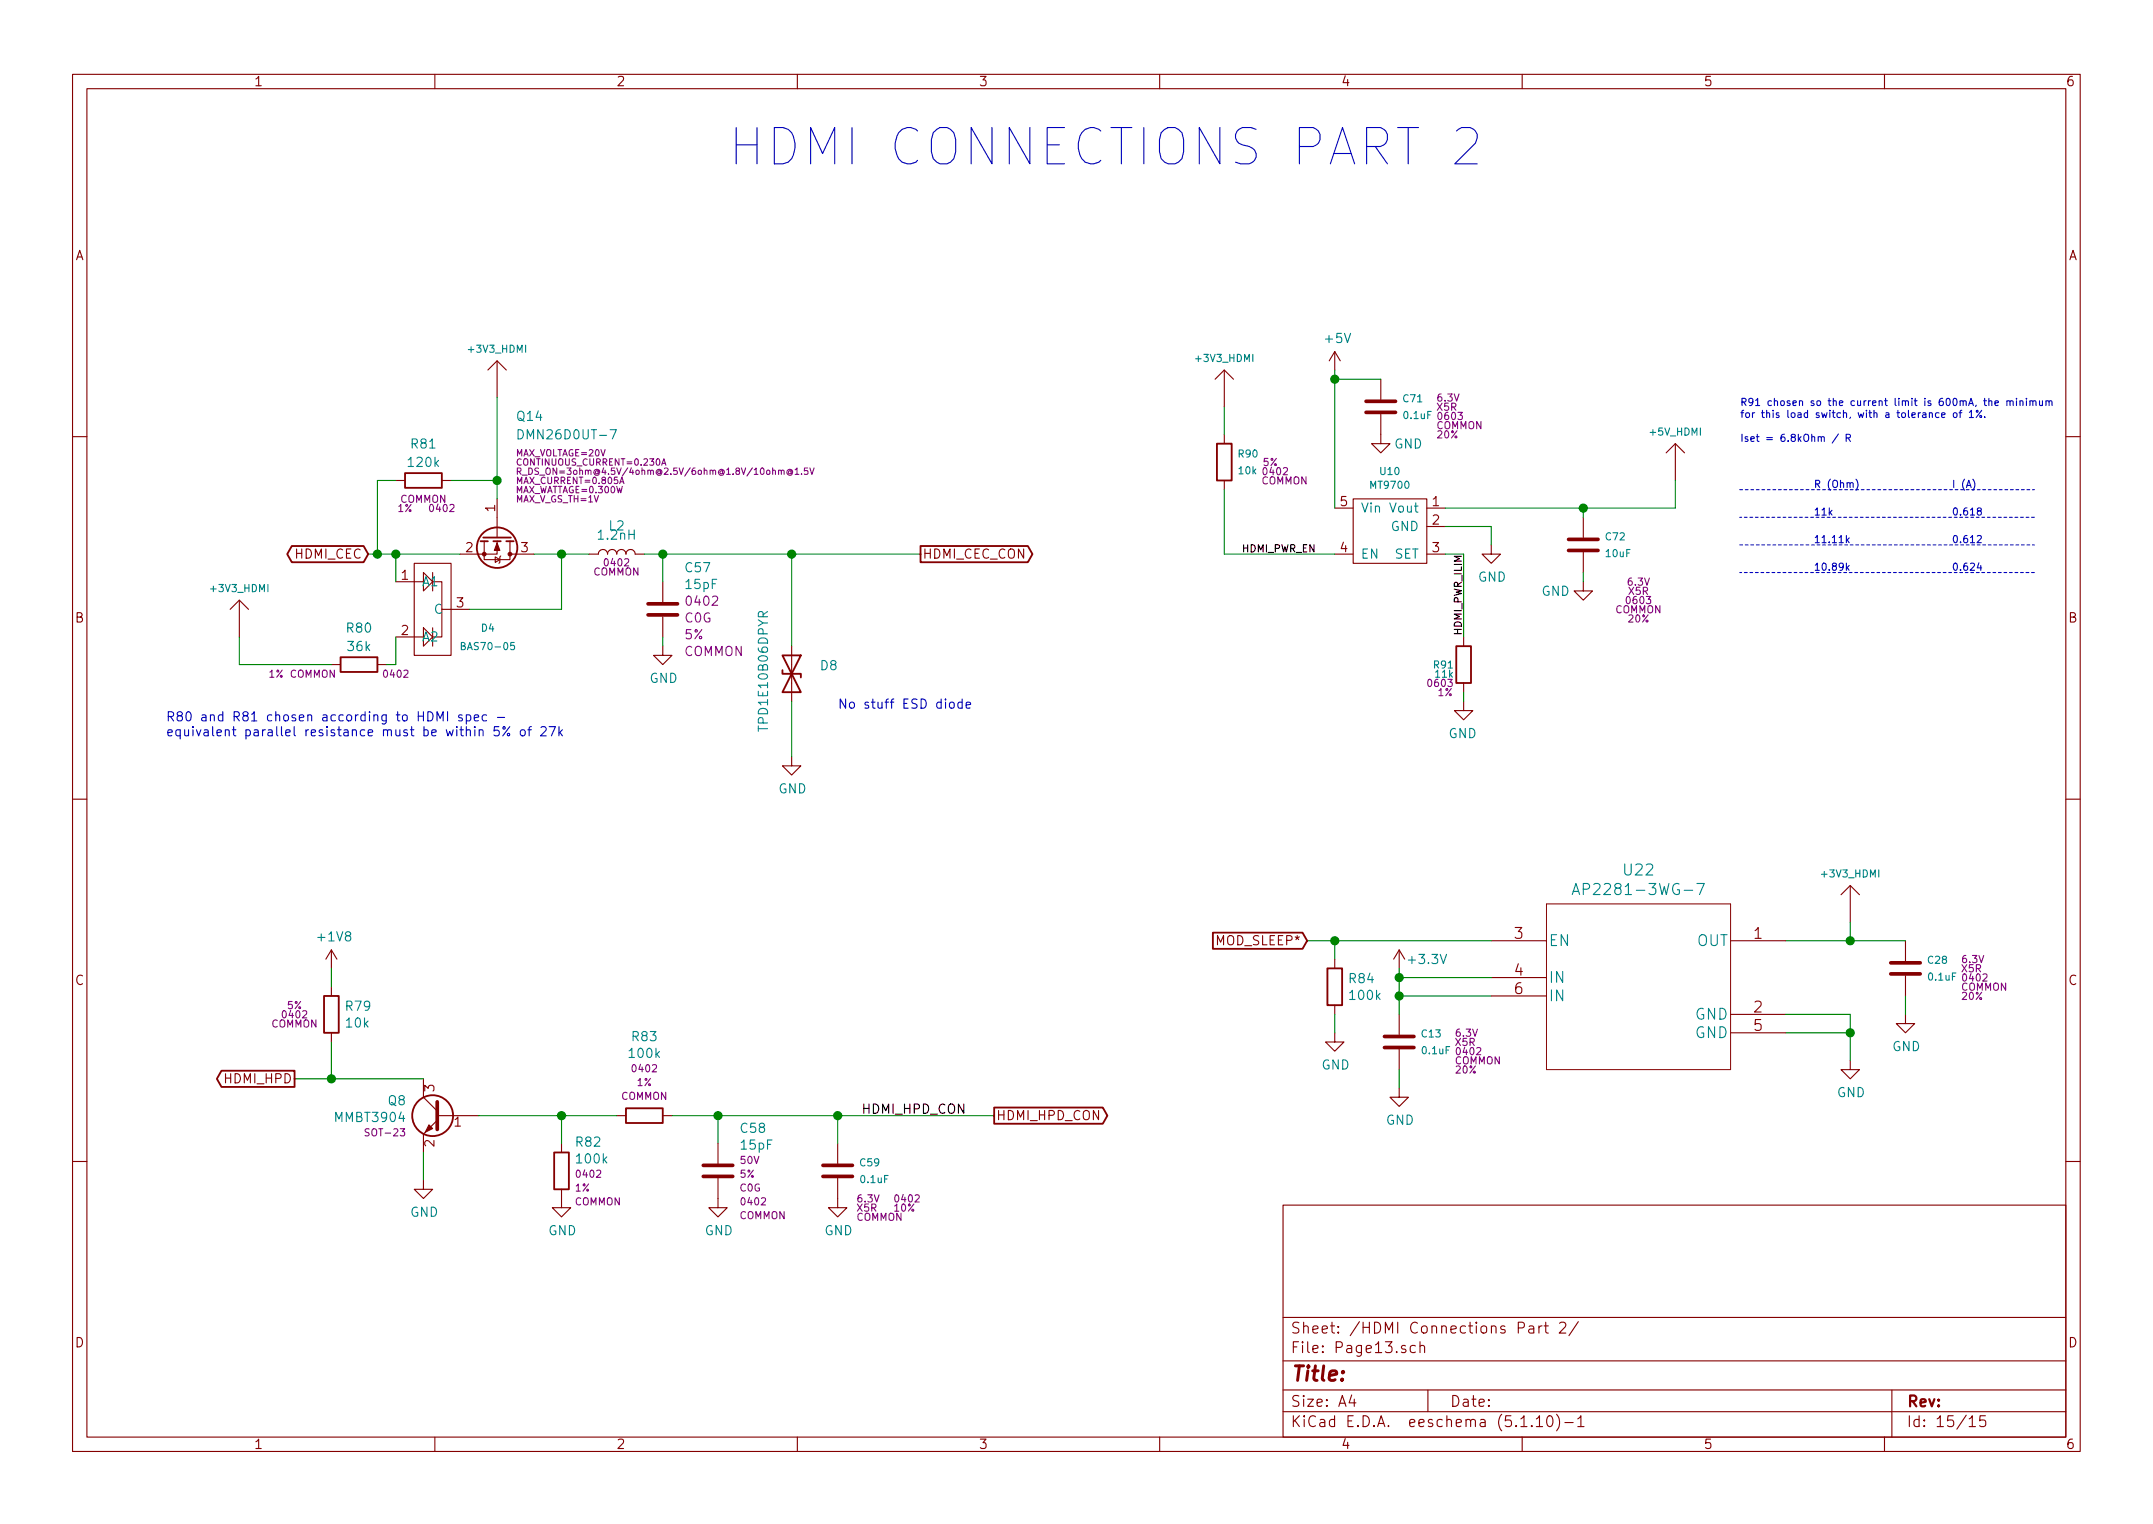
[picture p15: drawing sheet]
EESchema Schematic File Version 4
EELAYER 30 0
EELAYER END
$Descr A4 11693 8268
encoding utf-8
Sheet 15 15
Title ""
Date ""
Rev ""
Comp ""
Comment1 ""
Comment2 ""
Comment3 ""
Comment4 ""
$EndDescr
Text GLabel 2000 3000 0    50   BiDi ~ 0
HDMI_CEC
$Comp
L Device:R R?
U 1 1
P 1950 3600
AR Path="/5F02109E/5F232B63" Ref="R?"  Part="1" 
AR Path="/5F22A597/5F232B63" Ref="R80"  Part="1" 
F 0 "R80" V 1750 3600 50  0000 C CNN
F 1 "36k" V 1850 3600 50  0000 C CNN
F 2 "Resistor_SMD:R_0603_1608Metric" V 1880 3600 50  0001 C CNN
F 3 "~" H 1950 3600 50  0001 C CNN
F 4 "0402" V 2000 3800 39  0000 C CNN "Package"
F 5 "COMMON" V 2000 3350 39  0000 C CNN "Part"
F 6 "1%" V 2000 3150 39  0000 C CNN "Tolerance"
F 7 "" V 1950 3600 50  0001 C CNN "Field7"
	1    1950 3600
	0    1    1    0   
$EndComp
Wire Wire Line
	1800 3600 1300 3600
Wire Wire Line
	2100 3600 2150 3600
Wire Wire Line
	2000 3000 2050 3000
Wire Wire Line
	2700 2700 2700 2600
$Comp
L Device:R R?
U 1 1
P 2300 2600
AR Path="/5F02109E/5F232B81" Ref="R?"  Part="1" 
AR Path="/5F22A597/5F232B81" Ref="R81"  Part="1" 
F 0 "R81" V 2100 2600 50  0000 C CNN
F 1 "120k" V 2200 2600 50  0000 C CNN
F 2 "Resistor_SMD:R_0402_1005Metric" V 2230 2600 50  0001 C CNN
F 3 "~" H 2300 2600 50  0001 C CNN
F 4 "0402" V 2450 2700 39  0000 C CNN "Package"
F 5 "COMMON" V 2400 2600 39  0000 C CNN "Part"
F 6 "1%" V 2450 2500 39  0000 C CNN "Tolerance"
F 7 "" V 2300 2600 50  0001 C CNN "Field7"
	1    2300 2600
	0    1    1    0   
$EndComp
Wire Wire Line
	2150 2600 2050 2600
Wire Wire Line
	2050 2600 2050 3000
Connection ~ 2050 3000
Wire Wire Line
	2450 2600 2700 2600
Connection ~ 2700 2600
Wire Wire Line
	2700 2600 2700 2150
Wire Wire Line
	3050 3300 3050 3000
Wire Wire Line
	3050 3000 2900 3000
$Comp
L Device:L L?
U 1 1
P 3350 3000
AR Path="/5F02109E/5F232B95" Ref="L?"  Part="1" 
AR Path="/5F22A597/5F232B95" Ref="L2"  Part="1" 
F 0 "L2" V 3500 3000 50  0000 C CNN
F 1 "1.2nH" V 3450 3000 50  0000 C CNN
F 2 "Inductor_SMD:L_0402_1005Metric" H 3350 3000 50  0001 C CNN
F 3 "~" H 3350 3000 50  0001 C CNN
F 4 "0402" V 3300 3000 39  0000 C CNN "Package"
F 5 "COMMON" V 3250 3000 39  0000 C CNN "Part"
F 6 "" V 3350 3000 50  0001 C CNN "Field6"
	1    3350 3000
	0    -1   -1   0   
$EndComp
Wire Wire Line
	3050 3000 3200 3000
Connection ~ 3050 3000
$Comp
L Device:C C?
U 1 1
P 3600 3300
AR Path="/5F02109E/5F232B9D" Ref="C?"  Part="1" 
AR Path="/5F22A597/5F232B9D" Ref="C57"  Part="1" 
F 0 "C57" H 3715 3528 50  0000 L CNN
F 1 "15pF" H 3715 3437 50  0000 L CNN
F 2 "Capacitor_SMD:C_0402_1005Metric" H 3638 3150 50  0001 C CNN
F 3 "~" H 3600 3300 50  0001 C CNN
F 4 "0402" H 3715 3346 50  0000 L CNN "Package"
F 5 "C0G" H 3715 3255 50  0000 L CNN "Temp"
F 6 "5%" H 3715 3164 50  0000 L CNN "Tolerance"
F 7 "COMMON" H 3715 3073 50  0000 L CNN "Part"
	1    3600 3300
	1    0    0    -1  
$EndComp
$Comp
L power:GND #PWR?
U 1 1
P 3600 3500
AR Path="/5F02109E/5F232BA3" Ref="#PWR?"  Part="1" 
AR Path="/5F22A597/5F232BA3" Ref="#PWR0139"  Part="1" 
F 0 "#PWR0139" H 3600 3250 50  0001 C CNN
F 1 "GND" H 3605 3327 50  0000 C CNN
F 2 "" H 3600 3500 50  0001 C CNN
F 3 "" H 3600 3500 50  0001 C CNN
	1    3600 3500
	1    0    0    -1  
$EndComp
$Comp
L Device:D_TVS D?
U 1 1
P 4300 3650
AR Path="/5EF267A4/5F232BAF" Ref="D?"  Part="1" 
AR Path="/5F02109E/5F232BAF" Ref="D?"  Part="1" 
AR Path="/5F22A597/5F232BAF" Ref="D8"  Part="1" 
F 0 "D8" V 4254 3800 50  0000 L CNN
F 1 "TPD1E10B06DPYR" H 3950 3500 50  0000 L CNN
F 2 "Diode_SMD:D_0402_1005Metric" H 4300 3650 50  0001 L BNN
F 3 "Unavailable" H 4300 3650 50  0001 L BNN
F 4 "Single Channel ESD in 0402 package with 10pF Capacitance and 6V Breakdown 2-X1SON -40 to 125" H 4300 3650 50  0001 L BNN "Field4"
F 5 "TPD1E10B06DPYR" H 4300 3650 50  0001 L BNN "Field5"
F 6 "None" H 4300 3650 50  0001 L BNN "Field6"
F 7 "Manufacturer Recommendation" H 4300 3650 50  0001 L BNN "Field7"
F 8 "XDFN-2 Texas Instruments" H 4300 3650 50  0001 L BNN "Field8"
F 9 "Texas Instruments" H 4300 3650 50  0001 L BNN "Field9"
	1    4300 3650
	0    1    1    0   
$EndComp
Wire Wire Line
	3500 3000 3600 3000
Wire Wire Line
	3600 3150 3600 3000
Connection ~ 3600 3000
$Comp
L power:GND #PWR?
U 1 1
P 4300 4100
AR Path="/5F02109E/5F232BBA" Ref="#PWR?"  Part="1" 
AR Path="/5F22A597/5F232BBA" Ref="#PWR0141"  Part="1" 
F 0 "#PWR0141" H 4300 3850 50  0001 C CNN
F 1 "GND" H 4305 3927 50  0000 C CNN
F 2 "" H 4300 4100 50  0001 C CNN
F 3 "" H 4300 4100 50  0001 C CNN
	1    4300 4100
	1    0    0    -1  
$EndComp
Text GLabel 1600 5850 0    50   Output ~ 0
HDMI_HPD
$Comp
L Device:R R?
U 1 1
P 1800 5500
AR Path="/5F02109E/5F281570" Ref="R?"  Part="1" 
AR Path="/5F22A597/5F281570" Ref="R79"  Part="1" 
F 0 "R79" H 1870 5546 50  0000 L CNN
F 1 "10k" H 1870 5455 50  0000 L CNN
F 2 "Resistor_SMD:R_0402_1005Metric" V 1730 5500 50  0001 C CNN
F 3 "~" H 1800 5500 50  0001 C CNN
F 4 "5%" H 1600 5550 39  0000 C CNN "Tolerance"
F 5 "0402" H 1600 5500 39  0000 C CNN "Package"
F 6 "COMMON" H 1600 5450 39  0000 C CNN "Part"
	1    1800 5500
	1    0    0    -1  
$EndComp
$Comp
L power:+1V8 #PWR?
U 1 1
P 1800 5250
AR Path="/5F02109E/5F28157D" Ref="#PWR?"  Part="1" 
AR Path="/5F22A597/5F28157D" Ref="#PWR0136"  Part="1" 
F 0 "#PWR0136" H 1800 5100 50  0001 C CNN
F 1 "+1V8" H 1815 5423 50  0000 C CNN
F 2 "" H 1800 5250 50  0001 C CNN
F 3 "" H 1800 5250 50  0001 C CNN
	1    1800 5250
	1    0    0    -1  
$EndComp
Wire Wire Line
	1800 5250 1800 5350
Wire Wire Line
	1600 5850 1800 5850
Wire Wire Line
	1800 5650 1800 5850
$Comp
L power:GND #PWR?
U 1 1
P 2300 6400
AR Path="/5F02109E/5F281586" Ref="#PWR?"  Part="1" 
AR Path="/5F22A597/5F281586" Ref="#PWR0137"  Part="1" 
F 0 "#PWR0137" H 2300 6150 50  0001 C CNN
F 1 "GND" H 2305 6227 50  0000 C CNN
F 2 "" H 2300 6400 50  0001 C CNN
F 3 "" H 2300 6400 50  0001 C CNN
	1    2300 6400
	1    0    0    -1  
$EndComp
Wire Wire Line
	2300 6250 2300 6400
$Comp
L Device:R R?
U 1 1
P 3050 6350
AR Path="/5F02109E/5F281591" Ref="R?"  Part="1" 
AR Path="/5F22A597/5F281591" Ref="R82"  Part="1" 
F 0 "R82" H 3120 6508 50  0000 L CNN
F 1 "100k" H 3120 6417 50  0000 L CNN
F 2 "Resistor_SMD:R_0402_1005Metric" V 2980 6350 50  0001 C CNN
F 3 "~" H 3050 6350 50  0001 C CNN
F 4 "0402" H 3120 6334 39  0000 L CNN "Package"
F 5 "1%" H 3120 6259 39  0000 L CNN "Tolerance"
F 6 "COMMON" H 3120 6184 39  0000 L CNN "Part"
F 7 "" H 3050 6350 39  0001 C CNN "Field7"
	1    3050 6350
	1    0    0    -1  
$EndComp
$Comp
L Device:R R?
U 1 1
P 3500 6050
AR Path="/5F02109E/5F28159A" Ref="R?"  Part="1" 
AR Path="/5F22A597/5F28159A" Ref="R83"  Part="1" 
F 0 "R83" V 3069 6050 50  0000 C CNN
F 1 "100k" V 3160 6050 50  0000 C CNN
F 2 "Resistor_SMD:R_0402_1005Metric" V 3430 6050 50  0001 C CNN
F 3 "~" H 3500 6050 50  0001 C CNN
F 4 "0402" V 3243 6050 39  0000 C CNN "Package"
F 5 "1%" V 3318 6050 39  0000 C CNN "Tolerance"
F 6 "COMMON" V 3393 6050 39  0000 C CNN "Part"
	1    3500 6050
	0    1    1    0   
$EndComp
Wire Wire Line
	2600 6050 3050 6050
Connection ~ 3050 6050
Wire Wire Line
	3050 6050 3350 6050
$Comp
L power:GND #PWR?
U 1 1
P 3050 6500
AR Path="/5F02109E/5F2815A3" Ref="#PWR?"  Part="1" 
AR Path="/5F22A597/5F2815A3" Ref="#PWR0138"  Part="1" 
F 0 "#PWR0138" H 3050 6250 50  0001 C CNN
F 1 "GND" H 3055 6327 50  0000 C CNN
F 2 "" H 3050 6500 50  0001 C CNN
F 3 "" H 3050 6500 50  0001 C CNN
	1    3050 6500
	1    0    0    -1  
$EndComp
Wire Wire Line
	3050 6050 3050 6200
$Comp
L Device:C C?
U 1 1
P 3900 6350
AR Path="/5F02109E/5F2815AF" Ref="C?"  Part="1" 
AR Path="/5F22A597/5F2815AF" Ref="C58"  Part="1" 
F 0 "C58" H 4015 6583 50  0000 L CNN
F 1 "15pF" H 4015 6492 50  0000 L CNN
F 2 "Capacitor_SMD:C_0402_1005Metric" H 3938 6200 50  0001 C CNN
F 3 "~" H 3900 6350 50  0001 C CNN
F 4 "50V" H 4015 6409 39  0000 L CNN "Voltage"
F 5 "5%" H 4015 6334 39  0000 L CNN "Tolerance"
F 6 "C0G" H 4015 6259 39  0000 L CNN "Temp"
F 7 "0402" H 4015 6184 39  0000 L CNN "Package"
F 8 "COMMON" H 4015 6109 39  0000 L CNN "Part"
	1    3900 6350
	1    0    0    -1  
$EndComp
$Comp
L power:GND #PWR?
U 1 1
P 3900 6500
AR Path="/5F02109E/5F2815B5" Ref="#PWR?"  Part="1" 
AR Path="/5F22A597/5F2815B5" Ref="#PWR0140"  Part="1" 
F 0 "#PWR0140" H 3900 6250 50  0001 C CNN
F 1 "GND" H 3905 6327 50  0000 C CNN
F 2 "" H 3900 6500 50  0001 C CNN
F 3 "" H 3900 6500 50  0001 C CNN
	1    3900 6500
	1    0    0    -1  
$EndComp
Wire Wire Line
	3650 6050 3900 6050
Wire Wire Line
	3900 6050 3900 6200
Connection ~ 3900 6050
Wire Wire Line
	3900 6050 4550 6050
$Comp
L power:GND #PWR?
U 1 1
P 4550 6500
AR Path="/5F02109E/5F2815C0" Ref="#PWR?"  Part="1" 
AR Path="/5F22A597/5F2815C0" Ref="#PWR0142"  Part="1" 
F 0 "#PWR0142" H 4550 6250 50  0001 C CNN
F 1 "GND" H 4555 6327 50  0000 C CNN
F 2 "" H 4550 6500 50  0001 C CNN
F 3 "" H 4550 6500 50  0001 C CNN
	1    4550 6500
	1    0    0    -1  
$EndComp
Connection ~ 1800 5850
Wire Wire Line
	1800 5850 2300 5850
Wire Wire Line
	4550 6050 5400 6050
Connection ~ 4550 6050
Text Label 5250 6050 2    50   ~ 0
HDMI_HPD_CON
$Comp
L CustomSymbols:AP2281-3WG-7 U?
U 1 1
P 8100 5100
AR Path="/5F02109E/5F2ABE14" Ref="U?"  Part="1" 
AR Path="/5F22A597/5F2ABE14" Ref="U22"  Part="1" 
AR Path="/5F2ABE14" Ref="U22"  Part="1" 
F 0 "U22" H 8900 5487 60  0000 C CNN
F 1 "AP2281-3WG-7" H 8900 5381 60  0000 C CNN
F 2 "Package_TO_SOT_SMD:SOT-23-6" H 8900 5340 60  0001 C CNN
F 3 "" H 8100 5100 60  0000 C CNN
	1    8100 5100
	1    0    0    -1  
$EndComp
$Comp
L Device:R R?
U 1 1
P 7250 5350
AR Path="/5F02109E/5F2ABE1A" Ref="R?"  Part="1" 
AR Path="/5F22A597/5F2ABE1A" Ref="R84"  Part="1" 
F 0 "R84" H 7320 5396 50  0000 L CNN
F 1 "100k" H 7320 5305 50  0000 L CNN
F 2 "Resistor_SMD:R_0402_1005Metric" V 7180 5350 50  0001 C CNN
F 3 "~" H 7250 5350 50  0001 C CNN
	1    7250 5350
	1    0    0    -1  
$EndComp
$Comp
L power:+3.3V #PWR?
U 1 1
P 7600 5250
AR Path="/5F02109E/5F2ABE20" Ref="#PWR?"  Part="1" 
AR Path="/5F22A597/5F2ABE20" Ref="#PWR0144"  Part="1" 
F 0 "#PWR0144" H 7600 5100 50  0001 C CNN
F 1 "+3.3V" H 7750 5300 50  0000 C CNN
F 2 "" H 7600 5250 50  0001 C CNN
F 3 "" H 7600 5250 50  0001 C CNN
	1    7600 5250
	1    0    0    -1  
$EndComp
Wire Wire Line
	7600 5250 7600 5300
Wire Wire Line
	7600 5400 8100 5400
Wire Wire Line
	8100 5300 7600 5300
Connection ~ 7600 5300
Wire Wire Line
	7600 5300 7600 5400
$Comp
L power:GND #PWR?
U 1 1
P 7250 5600
AR Path="/5F02109E/5F2ABE2B" Ref="#PWR?"  Part="1" 
AR Path="/5F22A597/5F2ABE2B" Ref="#PWR0143"  Part="1" 
F 0 "#PWR0143" H 7250 5350 50  0001 C CNN
F 1 "GND" H 7255 5427 50  0000 C CNN
F 2 "" H 7250 5600 50  0001 C CNN
F 3 "" H 7250 5600 50  0001 C CNN
	1    7250 5600
	1    0    0    -1  
$EndComp
Wire Wire Line
	7250 5200 7250 5100
Wire Wire Line
	7250 5100 8100 5100
Text GLabel 7100 5100 0    50   Input ~ 0
MOD_SLEEP*
Wire Wire Line
	7100 5100 7250 5100
Connection ~ 7250 5100
$Comp
L power:GND #PWR?
U 1 1
P 10050 5750
AR Path="/5F02109E/5F2ABE37" Ref="#PWR?"  Part="1" 
AR Path="/5F22A597/5F2ABE37" Ref="#PWR0145"  Part="1" 
F 0 "#PWR0145" H 10050 5500 50  0001 C CNN
F 1 "GND" H 10055 5577 50  0000 C CNN
F 2 "" H 10050 5750 50  0001 C CNN
F 3 "" H 10050 5750 50  0001 C CNN
	1    10050 5750
	1    0    0    -1  
$EndComp
Wire Wire Line
	9700 5500 10050 5500
Wire Wire Line
	10050 5500 10050 5600
Wire Wire Line
	9700 5600 10050 5600
Connection ~ 10050 5600
Wire Wire Line
	10050 5600 10050 5750
Wire Wire Line
	9700 5100 10050 5100
Text Notes 3950 900  0    197  ~ 0
HDMI CONNECTIONS PART 2
Text Notes 4550 3850 0    50   ~ 0
No stuff ESD diode
Wire Wire Line
	3600 3000 4300 3000
Wire Wire Line
	4300 3000 5000 3000
Connection ~ 4300 3000
$Comp
L power:GND #PWR0175
U 1 1
P 8100 2950
F 0 "#PWR0175" H 8100 2700 50  0001 C CNN
F 1 "GND" H 8105 2777 50  0000 C CNN
F 2 "" H 8100 2950 50  0001 C CNN
F 3 "" H 8100 2950 50  0001 C CNN
	1    8100 2950
	1    0    0    -1  
$EndComp
Wire Wire Line
	8100 2850 8100 2950
$Comp
L Device:R R?
U 1 1
P 6650 2500
AR Path="/5EF267A4/5F225C7A" Ref="R?"  Part="1" 
AR Path="/5EE263E8/5F225C7A" Ref="R?"  Part="1" 
AR Path="/5EF6A45F/5F225C7A" Ref="R?"  Part="1" 
AR Path="/5F22A597/5F225C7A" Ref="R90"  Part="1" 
F 0 "R90" H 6720 2546 39  0000 L CNN
F 1 "10k" H 6720 2455 39  0000 L CNN
F 2 "Resistor_SMD:R_0402_1005Metric" V 6580 2500 39  0001 C CNN
F 3 "~" H 6650 2500 39  0000 C CNN
F 4 "0402" H 6850 2450 39  0000 L CNN "Package"
F 5 "5%" H 6900 2500 39  0000 C CNN "Tolerance"
F 6 "COMMON" H 6850 2400 39  0000 L CNN "Part"
	1    6650 2500
	1    0    0    -1  
$EndComp
Wire Wire Line
	6650 2650 6650 3000
Wire Wire Line
	6650 3000 7250 3000
$Comp
L power:+5V #PWR0173
U 1 1
P 7250 2000
F 0 "#PWR0173" H 7250 1850 50  0001 C CNN
F 1 "+5V" H 7265 2173 50  0000 C CNN
F 2 "" H 7250 2000 50  0001 C CNN
F 3 "" H 7250 2000 50  0001 C CNN
	1    7250 2000
	1    0    0    -1  
$EndComp
$Comp
L Device:R R?
U 1 1
P 7950 3600
AR Path="/5EEF7C46/5F22E424" Ref="R?"  Part="1" 
AR Path="/5F22A597/5F22E424" Ref="R91"  Part="1" 
F 0 "R91" H 8000 3600 39  0000 L CNN
F 1 "11k" H 8000 3550 39  0000 L CNN
F 2 "Resistor_SMD:R_0603_1608Metric" V 7880 3600 39  0001 C CNN
F 3 "~" H 7950 3600 39  0001 C CNN
F 4 "0603" H 8000 3500 39  0000 L CNN "Package"
F 5 "1%" H 8050 3450 39  0000 C CNN "Tolerance"
F 6 "" H 7950 3600 39  0001 C CNN "Field6"
	1    7950 3600
	-1   0    0    -1  
$EndComp
$Comp
L power:GND #PWR0172
U 1 1
P 7950 3800
F 0 "#PWR0172" H 7950 3550 50  0001 C CNN
F 1 "GND" H 7955 3627 50  0000 C CNN
F 2 "" H 7950 3800 50  0001 C CNN
F 3 "" H 7950 3800 50  0001 C CNN
	1    7950 3800
	-1   0    0    -1  
$EndComp
Wire Wire Line
	7500 2050 7250 2050
Connection ~ 7250 2050
Wire Wire Line
	7250 2050 7250 2000
$Comp
L power:GND #PWR0174
U 1 1
P 7500 2350
F 0 "#PWR0174" H 7500 2100 50  0001 C CNN
F 1 "GND" H 7650 2300 50  0000 C CNN
F 2 "" H 7500 2350 50  0001 C CNN
F 3 "" H 7500 2350 50  0001 C CNN
	1    7500 2350
	1    0    0    -1  
$EndComp
$Comp
L Device:C C?
U 1 1
P 7500 2200
AR Path="/5EF2B870/5F23CFEA" Ref="C?"  Part="1" 
AR Path="/5EF6A3C7/5F23CFEA" Ref="C?"  Part="1" 
AR Path="/5EF6A45F/5F23CFEA" Ref="C?"  Part="1" 
AR Path="/5F22A597/5F23CFEA" Ref="C71"  Part="1" 
F 0 "C71" H 7615 2246 39  0000 L CNN
F 1 "0.1uF" H 7615 2155 39  0000 L CNN
F 2 "Capacitor_SMD:C_0603_1608Metric" H 7538 2050 39  0001 C CNN
F 3 "~" H 7500 2200 39  0001 C CNN
F 4 "6.3V" H 7800 2250 39  0000 L CNN "Voltage Rating"
F 5 "X5R" H 7800 2200 39  0000 L CNN "Temp"
F 6 "0603" H 7800 2150 39  0000 L CNN "Package"
F 7 "COMMON" H 7800 2100 39  0000 L CNN "Part"
F 8 "20%" H 7800 2050 39  0000 L CNN "Tolerance"
	1    7500 2200
	1    0    0    -1  
$EndComp
Wire Wire Line
	7850 2750 8600 2750
Wire Wire Line
	8600 2800 8600 2750
Connection ~ 8600 2750
Wire Wire Line
	8600 2750 9100 2750
Text GLabel 5000 3000 2    50   Output ~ 0
HDMI_CEC_CON
Text GLabel 5400 6050 2    50   Output ~ 0
HDMI_HPD_CON
$Comp
L Device:C C?
U 1 1
P 4550 6350
AR Path="/5EF2B870/5F2521E4" Ref="C?"  Part="1" 
AR Path="/5EF6A3C7/5F2521E4" Ref="C?"  Part="1" 
AR Path="/5EF6A45F/5F2521E4" Ref="C?"  Part="1" 
AR Path="/5EF6A7F8/5F2521E4" Ref="C?"  Part="1" 
AR Path="/5F22A597/5F2521E4" Ref="C59"  Part="1" 
F 0 "C59" H 4665 6396 39  0000 L CNN
F 1 "0.1uF" H 4665 6305 39  0000 L CNN
F 2 "Capacitor_SMD:C_0402_1005Metric" H 4588 6200 39  0001 C CNN
F 3 "~" H 4550 6350 39  0001 C CNN
F 4 "6.3V" H 4650 6200 39  0000 L CNN "Voltage Rating"
F 5 "X5R" H 4650 6150 39  0000 L CNN "Temp"
F 6 "0402" H 4850 6200 39  0000 L CNN "Package"
F 7 "COMMON" H 4650 6100 39  0000 L CNN "Part"
F 8 "10%" H 4850 6150 39  0000 L CNN "Tolerance"
	1    4550 6350
	1    0    0    -1  
$EndComp
Wire Wire Line
	4550 6050 4550 6200
Wire Wire Line
	7250 2750 7250 2050
$Comp
L Transistor_BJT:MMBT3904 Q8
U 1 1
P 2400 6050
F 0 "Q8" H 2591 6133 50  0000 L CNN
F 1 "MMBT3904" H 2591 6042 50  0000 L CNN
F 2 "Package_TO_SOT_SMD:SOT-23" H 2400 6050 60  0001 C CNN
F 3 "" H 2400 6050 60  0000 C CNN
F 4 "SOT-23" H 2591 5959 39  0000 L CNN "Assembly"
	1    2400 6050
	-1   0    0    -1  
$EndComp
Text Notes 900  4000 0    50   ~ 0
R80 and R81 chosen according to HDMI spec -\nequivalent parallel resistance must be within 5% of 27k
Wire Wire Line
	3600 3500 3600 3450
$Comp
L power:GND #PWR0176
U 1 1
P 8600 3150
F 0 "#PWR0176" H 8600 2900 50  0001 C CNN
F 1 "GND" H 8450 3100 50  0000 C CNN
F 2 "" H 8600 3150 50  0001 C CNN
F 3 "" H 8600 3150 50  0001 C CNN
	1    8600 3150
	1    0    0    -1  
$EndComp
Wire Wire Line
	8600 3150 8600 3100
Wire Wire Line
	7250 5500 7250 5600
Text Label 7150 3000 2    39   ~ 0
HDMI_PWR_EN
Text Label 7950 3000 3    39   ~ 0
HDMI_PWR_ILIM
Wire Wire Line
	1300 3450 1300 3600
$Comp
L CustomSymbols:BAS70-05 D4
U 1 1
P 2050 3300
F 0 "D4" V 2150 3900 39  0000 C CNN
F 1 "BAS70-05" V 2250 3900 39  0000 C CNN
F 2 "Package_TO_SOT_SMD:SOT-23" H 2050 3300 39  0001 C CNN
F 3 "" H 2050 3300 39  0001 C CNN
	1    2050 3300
	0    1    1    0   
$EndComp
Wire Wire Line
	2050 3000 2150 3000
Wire Wire Line
	2550 3300 3050 3300
Wire Wire Line
	2150 3150 2150 3000
Connection ~ 2150 3000
Wire Wire Line
	2150 3000 2500 3000
Wire Wire Line
	2150 3450 2150 3600
$Comp
L Device:C C?
U 1 1
P 8600 2950
AR Path="/5EF2B870/5F24A1B2" Ref="C?"  Part="1" 
AR Path="/5F22A597/5F24A1B2" Ref="C72"  Part="1" 
F 0 "C72" H 8715 2996 39  0000 L CNN
F 1 "10uF" H 8715 2905 39  0000 L CNN
F 2 "Capacitor_SMD:C_0603_1608Metric" H 8638 2800 39  0001 C CNN
F 3 "~" H 8600 2950 39  0001 C CNN
F 4 "6.3V" H 8900 2750 39  0000 C CNN "Voltage Rating"
F 5 "X5R" H 8900 2700 39  0000 C CNN "Temp"
F 6 "0603" H 8900 2650 39  0000 C CNN "Package"
F 7 "COMMON" H 8900 2600 39  0000 C CNN "Part"
F 8 "20%" H 8900 2550 39  0000 C CNN "Tolerance"
	1    8600 2950
	1    0    0    -1  
$EndComp
$Comp
L CustomSymbols:+3V3_HDMI #PWR0177
U 1 1
P 2700 1850
AR Path="/60D85A5F" Ref="#PWR0177"  Part="1" 
AR Path="/5F22A597/60D85A5F" Ref="#PWR0177"  Part="1" 
F 0 "#PWR0177" H 2700 1800 39  0001 C CNN
F 1 "+3V3_HDMI" H 2700 1815 39  0000 C CNN
F 2 "" H 2700 1850 39  0001 C CNN
F 3 "" H 2700 1850 39  0001 C CNN
	1    2700 1850
	1    0    0    -1  
$EndComp
$Comp
L CustomSymbols:+3V3_HDMI #PWR0171
U 1 1
P 1300 3150
AR Path="/60D88999" Ref="#PWR0171"  Part="1" 
AR Path="/5F22A597/60D88999" Ref="#PWR0171"  Part="1" 
F 0 "#PWR0171" H 1300 3100 39  0001 C CNN
F 1 "+3V3_HDMI" H 1300 3115 39  0000 C CNN
F 2 "" H 1300 3150 39  0001 C CNN
F 3 "" H 1300 3150 39  0001 C CNN
	1    1300 3150
	1    0    0    -1  
$EndComp
$Comp
L CustomSymbols:+3V3_HDMI #PWR0191
U 1 1
P 10050 4700
AR Path="/60D8DD9F" Ref="#PWR0191"  Part="1" 
AR Path="/5F22A597/60D8DD9F" Ref="#PWR0191"  Part="1" 
F 0 "#PWR0191" H 10050 4650 39  0001 C CNN
F 1 "+3V3_HDMI" H 10050 4665 39  0000 C CNN
F 2 "" H 10050 4700 39  0001 C CNN
F 3 "" H 10050 4700 39  0001 C CNN
	1    10050 4700
	1    0    0    -1  
$EndComp
Wire Wire Line
	10050 5100 10050 5000
$Comp
L CustomSymbols:+3V3_HDMI #PWR0181
U 1 1
P 6650 1900
AR Path="/60D91E99" Ref="#PWR0181"  Part="1" 
AR Path="/5F22A597/60D91E99" Ref="#PWR0181"  Part="1" 
F 0 "#PWR0181" H 6650 1850 39  0001 C CNN
F 1 "+3V3_HDMI" H 6650 1865 39  0000 C CNN
F 2 "" H 6650 1900 39  0001 C CNN
F 3 "" H 6650 1900 39  0001 C CNN
	1    6650 1900
	1    0    0    -1  
$EndComp
Wire Wire Line
	6650 2200 6650 2350
$Comp
L CustomSymbols:+5V_HDMI #PWR0190
U 1 1
P 9100 2300
AR Path="/60D957C8" Ref="#PWR0190"  Part="1" 
AR Path="/5F22A597/60D957C8" Ref="#PWR0190"  Part="1" 
F 0 "#PWR0190" H 9100 2250 39  0001 C CNN
F 1 "+5V_HDMI" H 9100 2265 39  0000 C CNN
F 2 "" H 9100 2300 39  0001 C CNN
F 3 "" H 9100 2300 39  0001 C CNN
	1    9100 2300
	1    0    0    -1  
$EndComp
Wire Wire Line
	9100 2600 9100 2750
$Comp
L Device:C C?
U 1 1
P 7600 5650
AR Path="/5EF2B870/60DA16B0" Ref="C?"  Part="1" 
AR Path="/5EF6A3C7/60DA16B0" Ref="C?"  Part="1" 
AR Path="/5EF6A45F/60DA16B0" Ref="C?"  Part="1" 
AR Path="/5F22A597/60DA16B0" Ref="C13"  Part="1" 
F 0 "C13" H 7715 5696 39  0000 L CNN
F 1 "0.1uF" H 7715 5605 39  0000 L CNN
F 2 "Capacitor_SMD:C_0402_1005Metric" H 7638 5500 39  0001 C CNN
F 3 "~" H 7600 5650 39  0001 C CNN
F 4 "6.3V" H 7900 5700 39  0000 L CNN "Voltage Rating"
F 5 "X5R" H 7900 5650 39  0000 L CNN "Temp"
F 6 "0402" H 7900 5600 39  0000 L CNN "Package"
F 7 "COMMON" H 7900 5550 39  0000 L CNN "Part"
F 8 "20%" H 7900 5500 39  0000 L CNN "Tolerance"
	1    7600 5650
	1    0    0    -1  
$EndComp
Wire Wire Line
	7600 5500 7600 5400
Connection ~ 7600 5400
Wire Wire Line
	7600 5800 7600 5900
$Comp
L power:GND #PWR?
U 1 1
P 7600 5900
AR Path="/5F02109E/60DA53EB" Ref="#PWR?"  Part="1" 
AR Path="/5F22A597/60DA53EB" Ref="#PWR0189"  Part="1" 
F 0 "#PWR0189" H 7600 5650 50  0001 C CNN
F 1 "GND" H 7605 5727 50  0000 C CNN
F 2 "" H 7600 5900 50  0001 C CNN
F 3 "" H 7600 5900 50  0001 C CNN
	1    7600 5900
	1    0    0    -1  
$EndComp
$Comp
L Device:C C?
U 1 1
P 10350 5250
AR Path="/5EF2B870/60DA5C60" Ref="C?"  Part="1" 
AR Path="/5EF6A3C7/60DA5C60" Ref="C?"  Part="1" 
AR Path="/5EF6A45F/60DA5C60" Ref="C?"  Part="1" 
AR Path="/5F22A597/60DA5C60" Ref="C28"  Part="1" 
F 0 "C28" H 10465 5296 39  0000 L CNN
F 1 "0.1uF" H 10465 5205 39  0000 L CNN
F 2 "Capacitor_SMD:C_0402_1005Metric" H 10388 5100 39  0001 C CNN
F 3 "~" H 10350 5250 39  0001 C CNN
F 4 "6.3V" H 10650 5300 39  0000 L CNN "Voltage Rating"
F 5 "X5R" H 10650 5250 39  0000 L CNN "Temp"
F 6 "0402" H 10650 5200 39  0000 L CNN "Package"
F 7 "COMMON" H 10650 5150 39  0000 L CNN "Part"
F 8 "20%" H 10650 5100 39  0000 L CNN "Tolerance"
	1    10350 5250
	1    0    0    -1  
$EndComp
Wire Wire Line
	10350 5100 10050 5100
Connection ~ 10050 5100
Wire Wire Line
	10350 5400 10350 5500
$Comp
L power:GND #PWR?
U 1 1
P 10350 5500
AR Path="/5F02109E/60DA9617" Ref="#PWR?"  Part="1" 
AR Path="/5F22A597/60DA9617" Ref="#PWR0192"  Part="1" 
F 0 "#PWR0192" H 10350 5250 50  0001 C CNN
F 1 "GND" H 10355 5327 50  0000 C CNN
F 2 "" H 10350 5500 50  0001 C CNN
F 3 "" H 10350 5500 50  0001 C CNN
	1    10350 5500
	1    0    0    -1  
$EndComp
$Comp
L CustomSymbols:MT9700 U10
U 1 1
P 7550 2550
F 0 "U10" H 7550 2551 39  0000 C CNN
F 1 "MT9700" H 7550 2476 39  0000 C CNN
F 2 "Package_TO_SOT_SMD:SOT-23-5" H 7550 2550 39  0001 C CNN
F 3 "" H 7550 2550 39  0001 C CNN
	1    7550 2550
	-1   0    0    -1  
$EndComp
Wire Wire Line
	7850 2850 8100 2850
Wire Wire Line
	7850 3000 7950 3000
Wire Wire Line
	7950 3000 7950 3450
Wire Wire Line
	7950 3800 7950 3750
$Comp
L Transistor_FET:2N7002 Q?
U 1 1
P 2700 2900
AR Path="/5EF6A45F/60E728DE" Ref="Q?"  Part="1" 
AR Path="/5EF267A4/60E728DE" Ref="Q?"  Part="1" 
AR Path="/5EEF7C46/60E728DE" Ref="Q?"  Part="1" 
AR Path="/5F22A597/60E728DE" Ref="Q14"  Part="1" 
F 0 "Q14" V 2050 3000 50  0000 L CNN
F 1 "DMN26D0UT-7" V 2150 3000 50  0000 L CNN
F 2 "Package_TO_SOT_SMD:SOT-523" H 2900 2825 50  0001 L CIN
F 3 "https://www.fairchildsemi.com/datasheets/2N/2N7002.pdf" H 2700 2900 50  0001 L CNN
F 4 "MAX_VOLTAGE=20V" V 2250 3000 35  0000 L CNN "MAX_VOLTAGE"
F 5 "CONTINUOUS_CURRENT=0.230A" V 2300 3000 35  0000 L CNN "CONTINUOUS_CURRENT"
F 6 "R_DS_ON=3ohm@4.5V/4ohm@2.5V/6ohm@1.8V/10ohm@1.5V" V 2350 3000 35  0000 L CNN "R_DS_ON"
F 7 "MAX_CURRENT=0.805A" V 2400 3000 35  0000 L CNN "MAX_CURRENT"
F 8 "MAX_WATTAGE=0.300W" V 2450 3000 35  0000 L CNN "MAX_WATTAGE"
F 9 "MAX_V_GS_TH=1V" V 2500 3000 35  0000 L CNN "V_GS_TH_MAX"
	1    2700 2900
	0    1    1    0   
$EndComp
Text Notes 9450 2400 0    39   ~ 0
R91 chosen so the current limit is 600mA, the minimum \nfor this load switch, with a tolerance of 1%.\n\nIset = 6.8kOhm / R
Wire Notes Line
	9450 2650 11050 2650
Wire Notes Line
	11050 2800 9450 2800
Wire Notes Line
	9450 2950 11050 2950
Wire Notes Line
	11050 3100 9450 3100
Text Notes 9850 2650 0    39   ~ 0
R (Ohm)
Text Notes 10600 2650 0    39   ~ 0
I (A)\n
Text Notes 9850 2800 0    39   ~ 0
11k\n
Text Notes 10600 2800 0    39   ~ 0
0.618\n
Text Notes 9850 2950 0    39   ~ 0
11.11k
Text Notes 9850 3100 0    39   ~ 0
10.89k
Text Notes 10600 3100 0    39   ~ 0
0.624
Text Notes 10600 2950 0    39   ~ 0
0.612
Wire Wire Line
	4300 3800 4300 4100
Wire Wire Line
	4300 3000 4300 3500
$EndSCHEMATC
